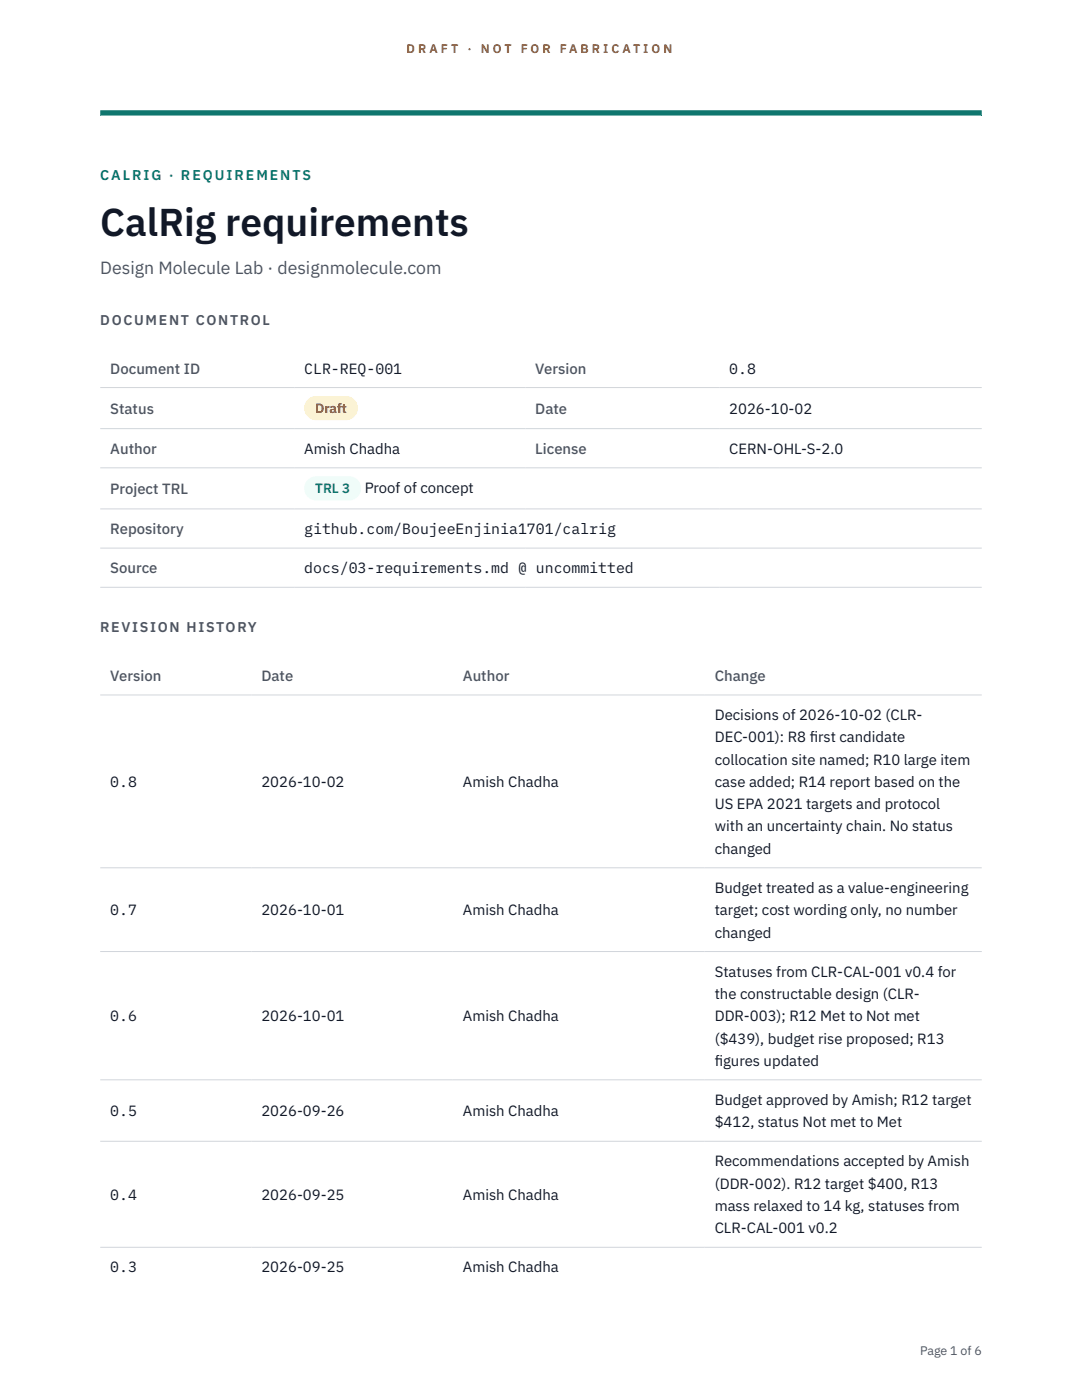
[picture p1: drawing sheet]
<svg xmlns="http://www.w3.org/2000/svg" width="216mm" height="279mm" viewBox="0 0 216 279" stroke-linecap="round" stroke-linejoin="round" font-family="sans-serif">
<defs><g id="words">
<text font-size="7.8" fill="#111827" x="20" y="47.1">CalRig requirements</text>
<text font-size="3.5" fill="#4b5563" x="20" y="54.6">Design Molecule Lab · designmolecule.com</text>
<g font-size="3" fill="#4b5563">
<text x="22" y="74.5">Document ID</text>
<text x="106.8" y="74.5">Version</text>
<text x="22" y="82.6">Status</text>
<text x="106.8" y="82.6">Date</text>
<text x="22" y="90.6">Author</text>
<text x="106.8" y="90.6">License</text>
<text x="22" y="98.6">Project TRL</text>
<text x="22" y="106.6">Repository</text>
<text x="22" y="114.4">Source</text>
<text x="22" y="135.9">Version</text>
<text x="52.2" y="135.9">Date</text>
<text x="92.4" y="135.9">Author</text>
<text x="142.6" y="135.9">Change</text>
</g>
<g font-size="3" fill="#111827">
<text x="60.7" y="74.5">CLR-REQ-001</text>
<text x="145.5" y="74.5">0.8</text>
<text x="145.5" y="82.6">2026-10-02</text>
<text x="60.7" y="90.6">Amish Chadha</text>
<text x="145.5" y="90.6">CERN-OHL-S-2.0</text>
<text x="72.8" y="98.5">Proof of concept</text>
<text x="60.7" y="106.6">github.com/BoujeeEnjinia1701/calrig</text>
<text x="60.7" y="114.4">docs/03-requirements.md @ uncommitted</text>
<text x="142.6" y="143.7">Decisions of 2026-10-02 (CLR-</text>
<text x="142.6" y="148.2">DEC-001): R8 f</text>
<text x="161.6" y="148.2">irst candidate</text>
<text x="142.6" y="152.6">collocation site named; R10 large item</text>
<text x="22" y="157.1">0.8</text>
<text x="52.2" y="157.1">2026-10-02</text>
<text x="92.4" y="157.1">Amish Chadha</text>
<text x="142.6" y="157.1">case added; R14 report based on the</text>
<text x="142.6" y="161.5">US EPA 2021 targets and protocol</text>
<text x="142.6" y="165.9">with an uncertainty chain. No status</text>
<text x="142.6" y="170.4">changed</text>
<text x="142.6" y="178.2">Budget treated as a value-engineering</text>
<text x="22" y="182.7">0.7</text>
<text x="52.2" y="182.7">2026-10-01</text>
<text x="92.4" y="182.7">Amish Chadha</text>
<text x="142.6" y="182.7">target; cost wording only, no number</text>
<text x="142.6" y="187.1">changed</text>
<text x="142.6" y="194.9">Statuses from CLR-CAL-001 v0.4 for</text>
<text x="22" y="203.8">0.6</text>
<text x="52.2" y="203.8">2026-10-01</text>
<text x="92.4" y="203.8">Amish Chadha</text>
<text x="142.6" y="199.4">the constructable design (CLR-</text>
<text x="142.6" y="203.8">DDR-003); R12 Met to Not met</text>
<text x="142.6" y="208.3">($439), budget rise proposed; R13</text>
<text x="142.6" y="212.7">f</text>
<text x="142.6" y="212.7">igures updated</text>
<text x="142.6" y="220.5">Budget approved by Amish; R12 target</text>
<text x="22" y="222.7">0.5</text>
<text x="52.2" y="222.7">2026-09-26</text>
<text x="92.4" y="222.7">Amish Chadha</text>
<text x="142.6" y="225">$412, status Not met to Met</text>
<text x="142.6" y="232.8">Recommendations accepted by Amish</text>
<text x="22" y="239.5">0.4</text>
<text x="52.2" y="239.5">2026-09-25</text>
<text x="92.4" y="239.5">Amish Chadha</text>
<text x="142.6" y="237.2">(DDR-002). R12 target $400, R13</text>
<text x="142.6" y="241.7">mass relaxed to 14 kg, statuses from</text>
<text x="142.6" y="246.1">CLR-CAL-001 v0.2</text>
<text x="22" y="253.9">0.3</text>
<text x="52.2" y="253.9">2026-09-25</text>
<text x="92.4" y="253.9">Amish Chadha</text>
</g>
<text font-size="2.8" fill="#0f766e" x="20" y="36">CALRIG · REQUIREMENTS</text>
<g font-size="2.8" fill="#4b5563">
<text x="20" y="64.8">DOCUMENT CONTROL</text>
<text x="20" y="126.2">REVISION HISTORY</text>
</g>
<text font-size="2.7" fill="#92400e" x="62.9" y="82.5">Draft</text>
<text font-size="2.7" fill="#0f766e" x="62.9" y="98.5">TRL 3</text>
<g font-size="2.5" fill="#b45309">
<text x="81.1" y="10.5">D R A F T</text>
<text x="93.3" y="10.5">·</text>
<text x="95.9" y="10.5">N O T</text>
<text x="103.9" y="10.5">F O R</text>
<text x="111.7" y="10.5">F A B R I C A T I O N</text>
</g>
<text font-size="2.5" fill="#4b5563" x="183.6" y="270.3">Page 1 of 6</text>
</g></defs>
<path d="M20 23.1h175.9zM20 22h175.9v1.1h-175.9z" fill-rule="evenodd" fill="#0f766e"/>
<path d="M20 77.3h175.9M20 85.5h175.9M20 93.4h175.9M20 101.6h175.9M20 109.4h175.9M20 117.2h175.9M20 138.7h175.9M20 173.2h175.9M20 189.9h175.9M20 215.5h175.9M20 227.8h175.9M20 248.9h175.9" fill="none" stroke="#d1d5db" stroke-width=".2"/>
<path d="M60.7 79h10.7v4.9h-10.7z" fill="#fef3c7"/>
<path d="M60.7 95.1h11.4v4.8h-11.4z" fill="#f0fdfa"/>
<use href="#words"/>
</svg>
